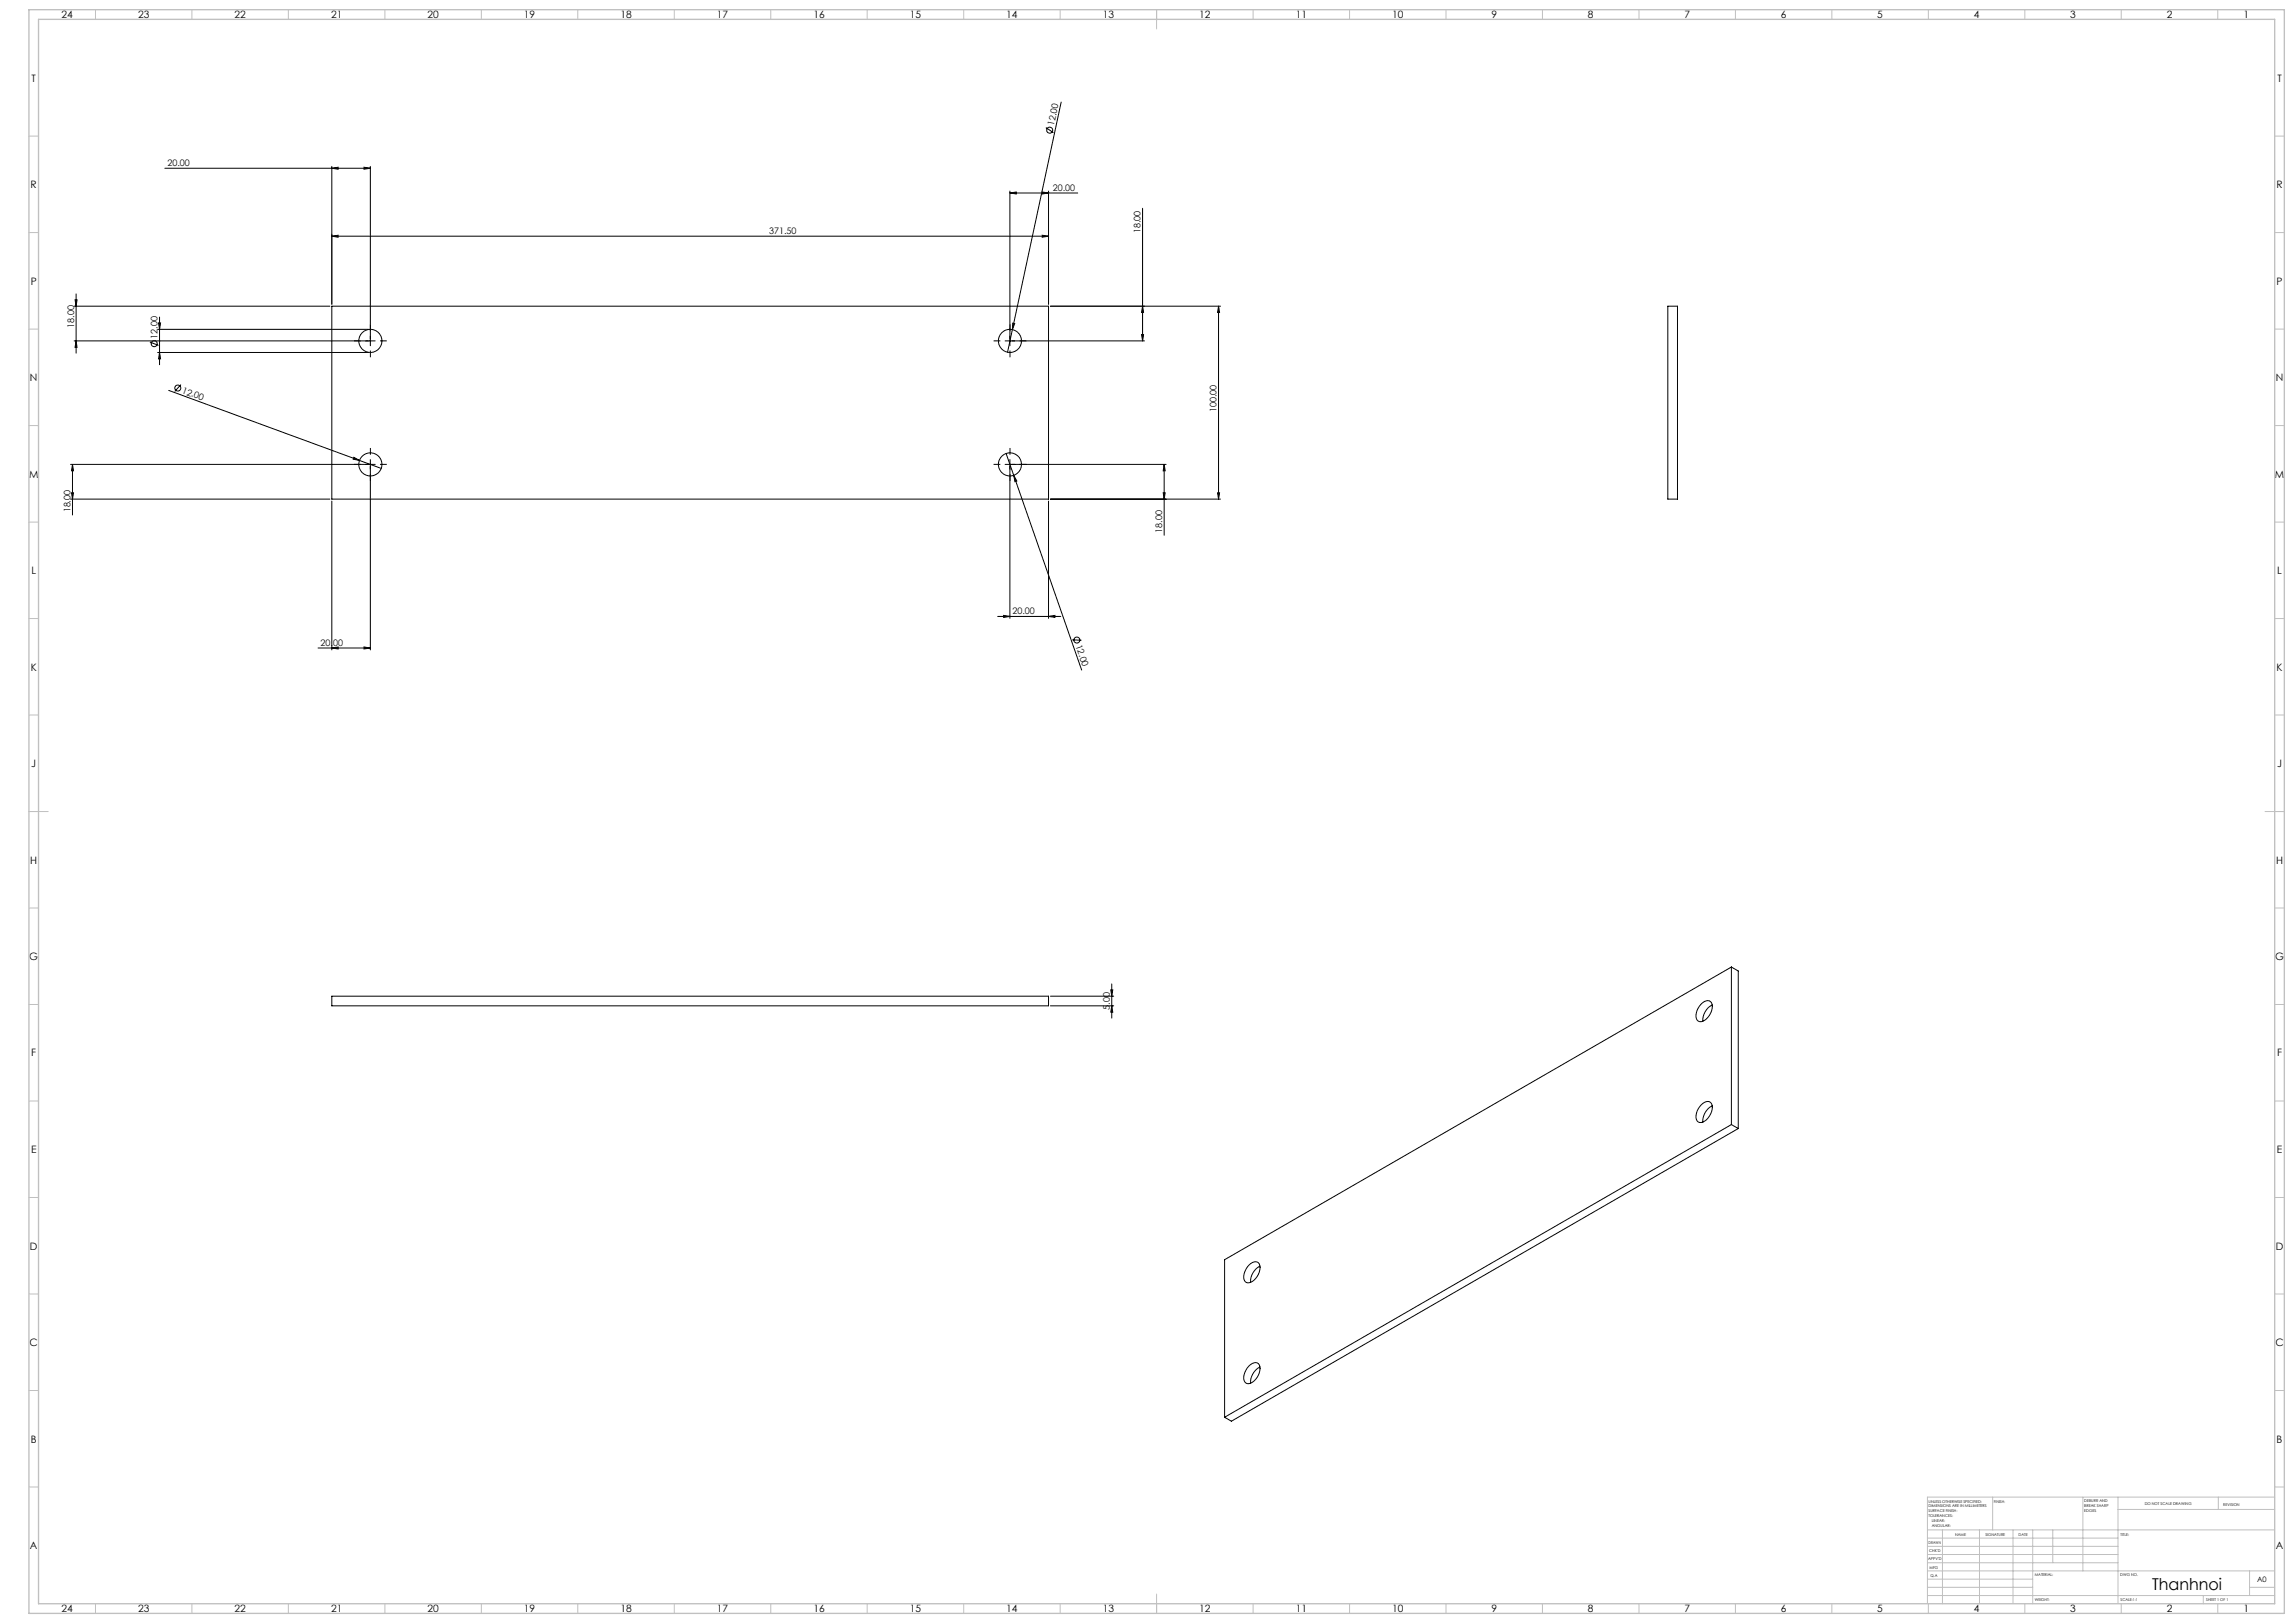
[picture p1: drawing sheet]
<svg xmlns="http://www.w3.org/2000/svg" width="1189mm" height="841mm" viewBox="0 0 1189 841" stroke-linecap="round" stroke-linejoin="round" font-family="sans-serif">
<defs><g id="words">
<text font-size="8.5" x="1115" y="824">Thanhnoi</text>
<g font-size="5.3">
<text x="32" y="10">24</text>
<text x="72" y="10">23</text>
<text x="122" y="10">22</text>
<text x="172" y="10">21</text>
<text x="222" y="10">20</text>
<text x="272" y="10">19</text>
<text x="322" y="10">18</text>
<text x="372" y="10">17</text>
<text x="422" y="10">16</text>
<text x="472" y="10">15</text>
<text x="522" y="10">14</text>
<text x="572" y="10">13</text>
<text x="622" y="10">12</text>
<text x="672" y="10">11</text>
<text x="722" y="10">10</text>
<text x="773" y="10">9</text>
<text x="823" y="10">8</text>
<text x="873" y="10">7</text>
<text x="923" y="10">6</text>
<text x="973" y="10">5</text>
<text x="1023" y="10">4</text>
<text x="1073" y="10">3</text>
<text x="1123" y="10">2</text>
<text x="1163" y="10">1</text>
<text x="16" y="42">T</text>
<text x="1180" y="42">T</text>
<text x="16" y="98">R</text>
<text x="1180" y="98">R</text>
<text x="16" y="148">P</text>
<text x="1180" y="148">P</text>
<text x="16" y="198">N</text>
<text x="1180" y="198">N</text>
<text x="15" y="248">M</text>
<text x="1179" y="248">M</text>
<text x="16" y="297">L</text>
<text x="1180" y="297">L</text>
<text x="16" y="348">K</text>
<text x="1180" y="348">K</text>
<text x="16" y="398">J</text>
<text x="1180" y="398">J</text>
<text x="16" y="448">H</text>
<text x="1180" y="448">H</text>
<text x="15" y="498">G</text>
<text x="1179" y="498">G</text>
<text x="16" y="547">F</text>
<text x="1180" y="547">F</text>
<text x="16" y="598">E</text>
<text x="1180" y="598">E</text>
<text x="16" y="648">D</text>
<text x="1180" y="648">D</text>
<text x="15" y="698">C</text>
<text x="1179" y="698">C</text>
<text x="16" y="748">B</text>
<text x="1180" y="748">B</text>
<text x="16" y="803">A</text>
<text x="1180" y="803">A</text>
<text x="32" y="836">24</text>
<text x="72" y="836">23</text>
<text x="122" y="836">22</text>
<text x="172" y="836">21</text>
<text x="222" y="836">20</text>
<text x="272" y="836">19</text>
<text x="322" y="836">18</text>
<text x="372" y="836">17</text>
<text x="422" y="836">16</text>
<text x="472" y="836">15</text>
<text x="522" y="836">14</text>
<text x="572" y="836">13</text>
<text x="622" y="836">12</text>
<text x="672" y="836">11</text>
<text x="722" y="836">10</text>
<text x="773" y="836">9</text>
<text x="823" y="836">8</text>
<text x="873" y="836">7</text>
<text x="923" y="836">6</text>
<text x="973" y="836">5</text>
<text x="1023" y="836">4</text>
<text x="1073" y="836">3</text>
<text x="1123" y="836">2</text>
<text x="1163" y="836">1</text>
</g>
<g font-size="4.7">
<text x="546" y="65" transform="rotate(-78 546 65)">12.00</text>
<text x="87" y="86">20.00</text>
<text x="546" y="99">20.00</text>
<text x="399" y="121">371.50</text>
<text x="591" y="121" transform="rotate(-90 591 121)">18.00</text>
<text x="38" y="170" transform="rotate(-90 38 170)">18.00</text>
<text x="82" y="176" transform="rotate(-90 82 176)">12.00</text>
<text x="94" y="204" transform="rotate(20 94 204)">12.00</text>
<text x="631" y="213" transform="rotate(-90 631 213)">100.00</text>
<text x="37" y="266" transform="rotate(-90 37 266)">18.00</text>
<text x="602" y="276" transform="rotate(-90 602 276)">18.00</text>
<text x="525" y="318">20.00</text>
<text x="166" y="335">20.00</text>
<text x="557" y="335" transform="rotate(71 557 335)">12.00</text>
<text x="575" y="523" transform="rotate(-90 575 523)">5.00</text>
</g>
<text font-size="3.9" x="1170" y="820">A0</text>
<g font-size="2">
<text x="1000" y="779">UNLESS OTHERWISE SPECIFIED:</text>
<text x="1033" y="779">FINISH:</text>
<text x="1080" y="778">DEBURR AND</text>
<text x="1112" y="780">DO NOT SCALE DRAWING</text>
<text x="1000" y="781">DIMENSIONS ARE IN MILLIMETERS</text>
<text x="1000" y="784">SURFACE FINISH:</text>
<text x="1080" y="781">BREAK SHARP</text>
<text x="1080" y="783">EDGES</text>
<text x="1152" y="780">REVISION</text>
<text x="1000" y="786">TOLERANCES:</text>
<text x="1001" y="789">LINEAR:</text>
<text x="1001" y="791">ANGULAR:</text>
<text x="1013" y="796">NAME</text>
<text x="1029" y="796">SIGNATURE</text>
<text x="1046" y="796">DATE</text>
<text x="1099" y="796">TITLE:</text>
<text x="1000" y="800">DRAWN</text>
<text x="999" y="808">APPV'D</text>
<text x="1000" y="804">CHK'D</text>
<text x="1000" y="813">MFG</text>
<text x="1001" y="817">Q.A</text>
<text x="1055" y="817">MATERIAL:</text>
<text x="1099" y="817">DWG NO.</text>
<text x="1055" y="830">WEIGHT:</text>
<text x="1099" y="830">SCALE:1:1</text>
<text x="1143" y="830">SHEET 1 OF 1</text>
</g>
</g></defs>
<g fill="none" stroke="#000" stroke-width=".52">
<path d="M550 53l-25 118M542 66l4 3M85 87h107M172 87h3v1zM172 86v72M189 87h3l-3 1zM192 86v93M523 100l4-1v2zM523 99v80M523 100h36M540 99l3 1-3 1zM543 99v59"/>
<path d="M592 108v69M172 122h3v1zM172 122h371M540 122h3l-3 1zM38 159h133M39 155h1l-1 4zM39 152v31M172 159h371v100h-371zM544 159h89M592 159l1 3h-1zM632 159v3h-1zM632 159v100"/>
<path d="M864 159h5v100h-5zM38 177h156M39 177l1 3h-1zM78 177l4 2M82 171h109M82 167h1v4zM83 164v25M521 177h72M525 171l-3 12M525 167l1 1-1 3zM592 173h1l-1 4zM82 183h109"/>
<path d="M83 183v3h-1zM94 199l-3 4M87 202l111 41M183 237l3 2-3-1zM192 238v99M521 235l40 112M523 238v82M37 259h134M37 241h157M37 255h1v4zM38 241v3h-1zM38 241v26"/>
<path d="M172 260v77M521 241h83M525 246l2 3-1 1zM543 260v60M544 259h89M603 255h1l-1 4zM603 241l1 3h-1zM603 241v36M631 255h1v4zM517 319h33M520 319h3l-3 1zM543 319h4v1z"/>
<path d="M165 336h27M172 336l3-1v1zM189 335l3 1h-3zM556 332h5M172 516h371v5h-371zM544 516h33M576 513h1l-1 3zM576 510v18M897 501l-262 152v81M897 501v82M897 501l4 2v82M544 521h33"/>
<path d="M576 521l1 3h-1zM882 520a3 3 0 0 1 4-1 3 3 0 0 1 1 4 7 7 0 0 1-7 6 6 6 0 0 1 2-9zM887 521a9 9 0 0 0-4 8M882 573a3 3 0 0 1 3-2 3 3 0 0 1 3 3 8 8 0 0 1-7 8 5 5 0 0 1-1-7zM887 573a9 9 0 0 0-4 8M897 583l-262 151M897 583l4 2M901 585l-263 151-3-2M647 656a3 3 0 0 1 4-2 3 3 0 0 1 2 3 8 8 0 0 1-7 8 5 5 0 0 1 0-7zM653 656a9 9 0 0 0-5 9M647 708a3 3 0 0 1 4-2 3 3 0 0 1 2 3 8 8 0 0 1-7 8 5 5 0 0 1 0-7zM653 708a9 9 0 0 0-5 9"/>
<circle cx="544" cy="67" r="1.6"/>
<circle cx="80" cy="178" r="1.6"/>
<circle cx="192" cy="177" r="6"/>
<circle cx="523" cy="177" r="6"/>
<circle cx="92" cy="201" r="1.6"/>
<circle cx="192" cy="241" r="6"/>
<circle cx="523" cy="241" r="6"/>
<circle cx="558" cy="332" r="1.6"/>
</g>
<g fill="none" stroke="#000" stroke-width=".52" stroke-dasharray="15.2 1.3 1.3 1.3" stroke-linecap="butt">
<path d="M187 177h-4M192 172v-4M197 177h3M518 177h-3M523 172v-4M528 177h4M192 182v3M523 182v3M192 236v-4M523 236v-4M187 241h-4M192 246v3"/>
<path d="M197 241h3M518 241h-3M523 246v3M528 241h4"/>
</g>
<g fill="none" stroke="#c0c0c0" stroke-width=".52">
<path d="M49 5v5M99 5v5M149 5v5M199 5v5M249 5v5M299 5v5M349 5v5M399 5v5M449 5v5M499 5v5M549 5v5M599 5v10"/>
<path d="M649 5v5M699 5v5M749 5v5M799 5v5M849 5v5M899 5v5M949 5v5M999 5v5M1049 5v5M1099 5v5M1149 5v5M15 71h5"/>
<path d="M1179 71h5M15 121h5M1179 121h5M15 171h5M1179 171h5M15 221h5M1179 221h5M15 271h5M1179 271h5M15 321h5M1179 321h5M15 371h5"/>
<path d="M1179 371h5M15 421h10M1174 421h10M15 471h5M1179 471h5M15 521h5M1179 521h5M15 571h5M1179 571h5M15 621h5M1179 621h5M15 671h5"/>
<path d="M1179 671h5M15 721h5M1179 721h5M15 771h5M1033 776v17M1080 776v38M1098 776v55M1150 776v6M1179 771h5M1179 776h-180v55M999 793h180M999 797h99"/>
<path d="M1007 793v38M1026 793v38M1043 793v38M1054 793v38M1064 793v17M1098 782h81M999 810h99M999 806h99M999 801h99M999 818h55M999 814h180M1166 814v13"/>
<path d="M49 831v5M99 831v5M149 831v5M199 831v5M249 831v5M299 831v5M349 831v5M399 831v5M449 831v5M499 831v5M549 831v5M599 826v10"/>
<path d="M649 831v5M699 831v5M749 831v5M799 831v5M849 831v5M899 831v5M949 831v5M999 827h180M999 823h55M999 831v5M1049 831v5M1099 831v5"/>
<path d="M1142 827v4M1149 831v5M1166 823h13"/>
</g>
<path d="M15 5h1169v831h-1169zM20 10h1159v821h-1159z" fill="none" stroke="#c0c0c0" stroke-width=".7"/>
<g fill="#000">
<path d="M525 167l1 1-1 3zM183 237l3 2-3-1zM525 246l2 3-1 1z"/>
<path d="M189 87h3l-3 1zM172 87h3v1zM189 335l3 1h-3zM172 336l3-1v1z"/>
<path d="M523 100l4-1v2zM540 99l3 1-3 1zM520 319h3l-3 1zM543 319h4v1z"/>
<path d="M172 122h3v1zM540 122h3l-3 1z"/>
<path d="M632 159v3h-1zM631 255h1v4zM603 241l1 3h-1zM603 255h1l-1 4zM38 241v3h-1zM37 255h1v4z"/>
<path d="M592 173h1l-1 4zM592 159l1 3h-1zM83 183v3h-1zM82 167h1v4zM39 177l1 3h-1zM39 155h1l-1 4zM576 521l1 3h-1zM576 513h1l-1 3z"/>
</g>
<use href="#words"/>
</svg>
